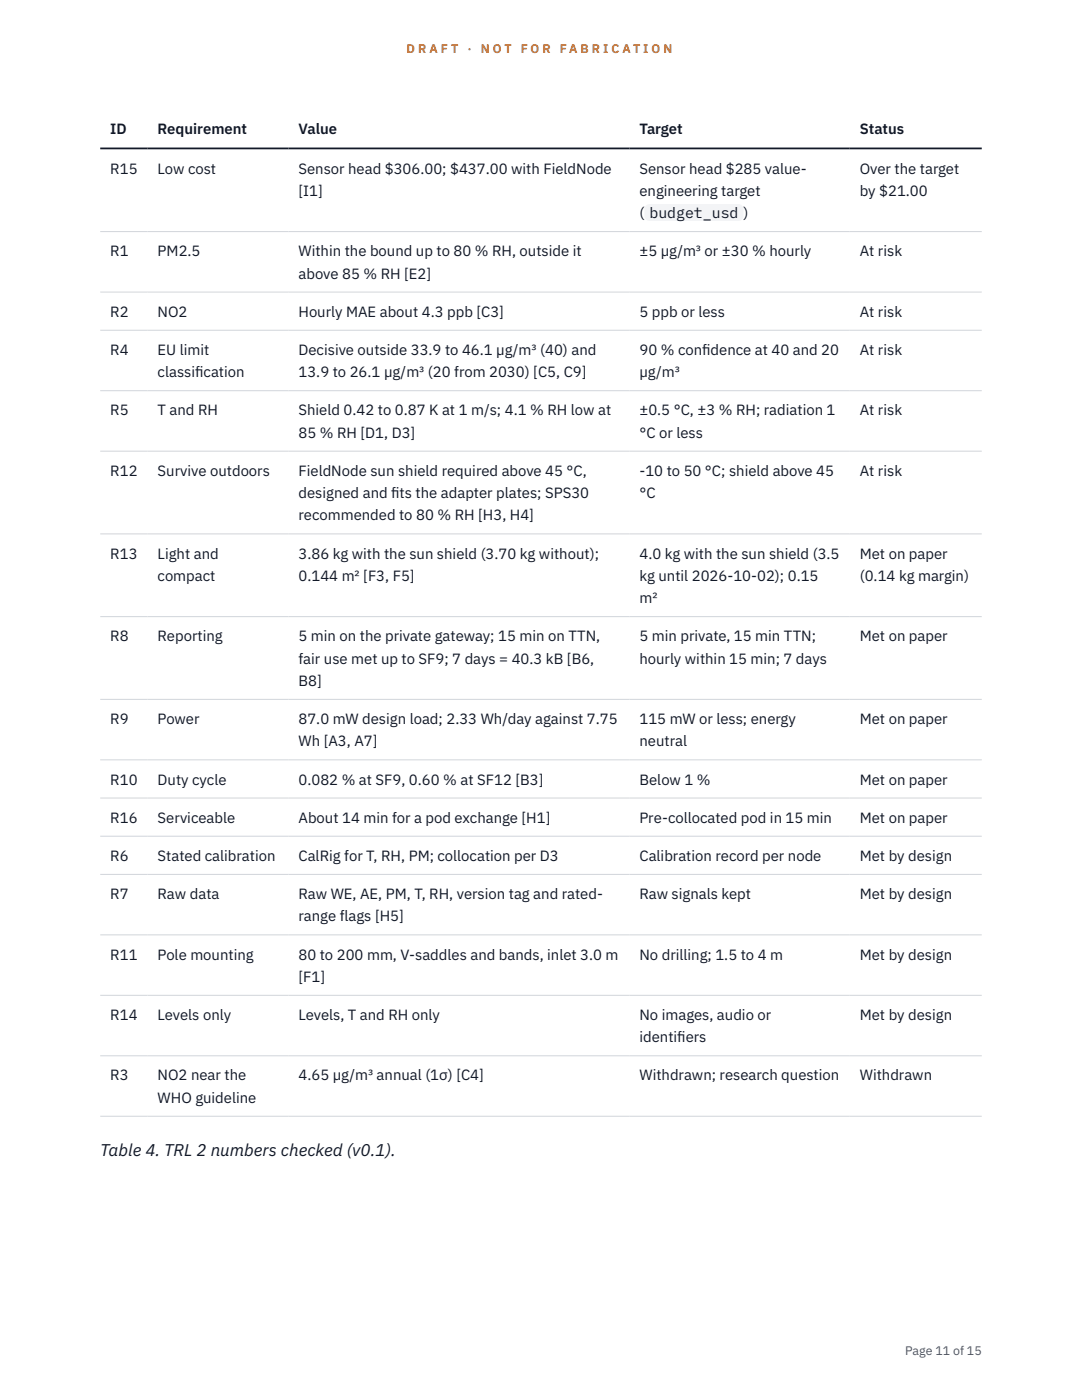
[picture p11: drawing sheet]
<svg xmlns="http://www.w3.org/2000/svg" width="216mm" height="279mm" viewBox="0 0 216 279" stroke-linecap="round" stroke-linejoin="round" font-family="sans-serif">
<defs><g id="words">
<text font-size="3.4" fill="#111827" x="20" y="230.7">Table 4. TRL 2 numbers checked (v0.1).</text>
<g font-size="3" fill="#111827">
<text x="22" y="26.8">ID</text>
<text x="31.5" y="26.8">Requirement</text>
<text x="59.6" y="26.8">Value</text>
<text x="127.6" y="26.8">Target</text>
<text x="171.6" y="26.8">Status</text>
<text x="22" y="34.6">R15</text>
<text x="31.5" y="34.6">Low cost</text>
<text x="59.6" y="34.6">Sensor head $306.00; $437.00 with FieldNode</text>
<text x="127.6" y="34.6">Sensor head $285 value-</text>
<text x="171.6" y="34.6">Over the target</text>
<text x="59.6" y="39.1">[I1]</text>
<text x="127.6" y="39.1">engineering target</text>
<text x="171.6" y="39.1">by $21.00</text>
<text x="127.6" y="43.5">(</text>
<text x="129.6" y="43.5">budget_usd )</text>
<text x="22" y="51.1">R1</text>
<text x="31.5" y="51.1">PM2.5</text>
<text x="59.6" y="51.1">Within the bound up to 80 % RH, outside it</text>
<text x="127.6" y="51.1">±5 µg/m³ or ±30 % hourly</text>
<text x="171.6" y="51.1">At risk</text>
<text x="59.6" y="55.6">above 85 % RH [E2]</text>
<text x="22" y="63.2">R2</text>
<text x="31.5" y="63.2">NO2</text>
<text x="59.6" y="63.2">Hourly MAE about 4.3 ppb [C3]</text>
<text x="127.6" y="63.2">5 ppb or less</text>
<text x="171.6" y="63.2">At risk</text>
<text x="22" y="70.8">R4</text>
<text x="31.5" y="70.8">EU limit</text>
<text x="59.6" y="70.8">Decisive outside 33.9 to 46.1 µg/m³ (40) and</text>
<text x="127.6" y="70.8">90 % conf</text>
<text x="140.1" y="70.8">idence at 40 and 20</text>
<text x="171.6" y="70.8">At risk</text>
<text x="31.5" y="75.3">classif</text>
<text x="38.9" y="75.3">ication</text>
<text x="59.6" y="75.3">13.9 to 26.1 µg/m³ (20 from 2030) [C5, C9]</text>
<text x="127.6" y="75.3">µg/m³</text>
<text x="22" y="82.9">R5</text>
<text x="31.5" y="82.9">T and RH</text>
<text x="59.6" y="82.9">Shield 0.42 to 0.87 K at 1 m/s; 4.1 % RH low at</text>
<text x="127.6" y="82.9">±0.5 °C, ±3 % RH; radiation 1</text>
<text x="171.6" y="82.9">At risk</text>
<text x="59.6" y="87.3">85 % RH [D1, D3]</text>
<text x="127.6" y="87.3">°C or less</text>
<text x="22" y="95">R12</text>
<text x="31.5" y="95">Survive outdoors</text>
<text x="59.6" y="95">FieldNode sun shield required above 45 °C,</text>
<text x="127.6" y="95">-10 to 50 °C; shield above 45</text>
<text x="171.6" y="95">At risk</text>
<text x="59.6" y="99.4">designed and f</text>
<text x="78.1" y="99.4">its the adapter plates; SPS30</text>
<text x="127.6" y="99.4">°C</text>
<text x="59.6" y="103.9">recommended to 80 % RH [H3, H4]</text>
<text x="22" y="111.5">R13</text>
<text x="31.5" y="111.5">Light and</text>
<text x="59.6" y="111.5">3.86 kg with the sun shield (3.70 kg without);</text>
<text x="127.6" y="111.5">4.0 kg with the sun shield (3.5</text>
<text x="171.6" y="111.5">Met on paper</text>
<text x="31.5" y="115.9">compact</text>
<text x="59.6" y="115.9">0.144 m² [F3, F5]</text>
<text x="127.6" y="115.9">kg until 2026-10-02); 0.15</text>
<text x="171.6" y="115.9">(0.14 kg margin)</text>
<text x="127.6" y="120.4">m²</text>
<text x="22" y="128">R8</text>
<text x="31.5" y="128">Reporting</text>
<text x="59.6" y="128">5 min on the private gateway; 15 min on TTN,</text>
<text x="127.6" y="128">5 min private, 15 min TTN;</text>
<text x="171.6" y="128">Met on paper</text>
<text x="59.6" y="132.4">fair use met up to SF9; 7 days = 40.3 kB [B6,</text>
<text x="59.6" y="136.9">B8]</text>
<text x="127.6" y="132.4">hourly within 15 min; 7 days</text>
<text x="22" y="144.5">R9</text>
<text x="31.5" y="144.5">Power</text>
<text x="59.6" y="144.5">87.0 mW design load; 2.33 Wh/day against 7.75</text>
<text x="59.6" y="148.9">Wh [A3, A7]</text>
<text x="127.6" y="144.5">115 mW or less; energy</text>
<text x="127.6" y="148.9">neutral</text>
<text x="171.6" y="144.5">Met on paper</text>
<text x="22" y="156.6">R10</text>
<text x="31.5" y="156.6">Duty cycle</text>
<text x="59.6" y="156.6">0.082 % at SF9, 0.60 % at SF12 [B3]</text>
<text x="127.6" y="156.6">Below 1 %</text>
<text x="171.6" y="156.6">Met on paper</text>
<text x="22" y="164.2">R16</text>
<text x="31.5" y="164.2">Serviceable</text>
<text x="59.6" y="164.2">About 14 min for a pod exchange [H1]</text>
<text x="127.6" y="164.2">Pre-collocated pod in 15 min</text>
<text x="171.6" y="164.2">Met on paper</text>
<text x="22" y="171.8">R6</text>
<text x="31.5" y="171.8">Stated calibration</text>
<text x="59.6" y="171.8">CalRig for T, RH, PM; collocation per D3</text>
<text x="127.6" y="171.8">Calibration record per node</text>
<text x="171.6" y="171.8">Met by design</text>
<text x="22" y="179.4">R7</text>
<text x="31.5" y="179.4">Raw data</text>
<text x="59.6" y="179.4">Raw WE, AE, PM, T, RH, version tag and rated-</text>
<text x="127.6" y="179.4">Raw signals kept</text>
<text x="171.6" y="179.4">Met by design</text>
<text x="59.6" y="183.9">range flags [H5]</text>
<text x="22" y="191.5">R11</text>
<text x="31.5" y="191.5">Pole mounting</text>
<text x="59.6" y="191.5">80 to 200 mm, V-saddles and bands, inlet 3.0 m</text>
<text x="127.6" y="191.5">No drilling; 1.5 to 4 m</text>
<text x="171.6" y="191.5">Met by design</text>
<text x="59.6" y="195.9">[F1]</text>
<text x="22" y="203.6">R14</text>
<text x="31.5" y="203.6">Levels only</text>
<text x="59.6" y="203.6">Levels, T and RH only</text>
<text x="127.6" y="203.6">No images, audio or</text>
<text x="171.6" y="203.6">Met by design</text>
<text x="127.6" y="208">identif</text>
<text x="135.1" y="208">iers</text>
<text x="22" y="215.6">R3</text>
<text x="31.5" y="215.6">NO2 near the</text>
<text x="59.6" y="215.6">4.65 µg/m³ annual (1σ) [C4]</text>
<text x="127.6" y="215.6">Withdrawn; research question</text>
<text x="171.6" y="215.6">Withdrawn</text>
<text x="31.5" y="220.1">WHO guideline</text>
</g>
<g font-size="2.5" fill="#b45309">
<text x="81.1" y="10.5">D R A F T</text>
<text x="93.3" y="10.5">·</text>
<text x="95.9" y="10.5">N O T</text>
<text x="103.9" y="10.5">F O R</text>
<text x="111.7" y="10.5">F A B R I C A T I O N</text>
</g>
<text font-size="2.5" fill="#4b5563" x="180.6" y="270.3">Page 11 of 15</text>
</g></defs>
<g fill="none" stroke="#d1d5db" stroke-width=".2">
<path d="M20 46.2h175.9M20 58.3h175.9M20 65.9h175.9M20 78h175.9M20 90h175.9M20 106.6h175.9M20 123.1h175.9M20 139.6h175.9M20 151.6h175.9M20 159.3h175.9M20 166.9h175.9M20 174.5h175.9"/>
<path d="M20 186.6h175.9M20 198.6h175.9M20 210.7h175.9M20 222.8h175.9"/>
</g>
<path d="M20 29.6h175.9" fill="none" stroke="#111827" stroke-width=".35"/>
<path d="M128.6 40.7h19.8v3.4h-19.8z" fill="#f3f4f6"/>
<use href="#words"/>
</svg>
